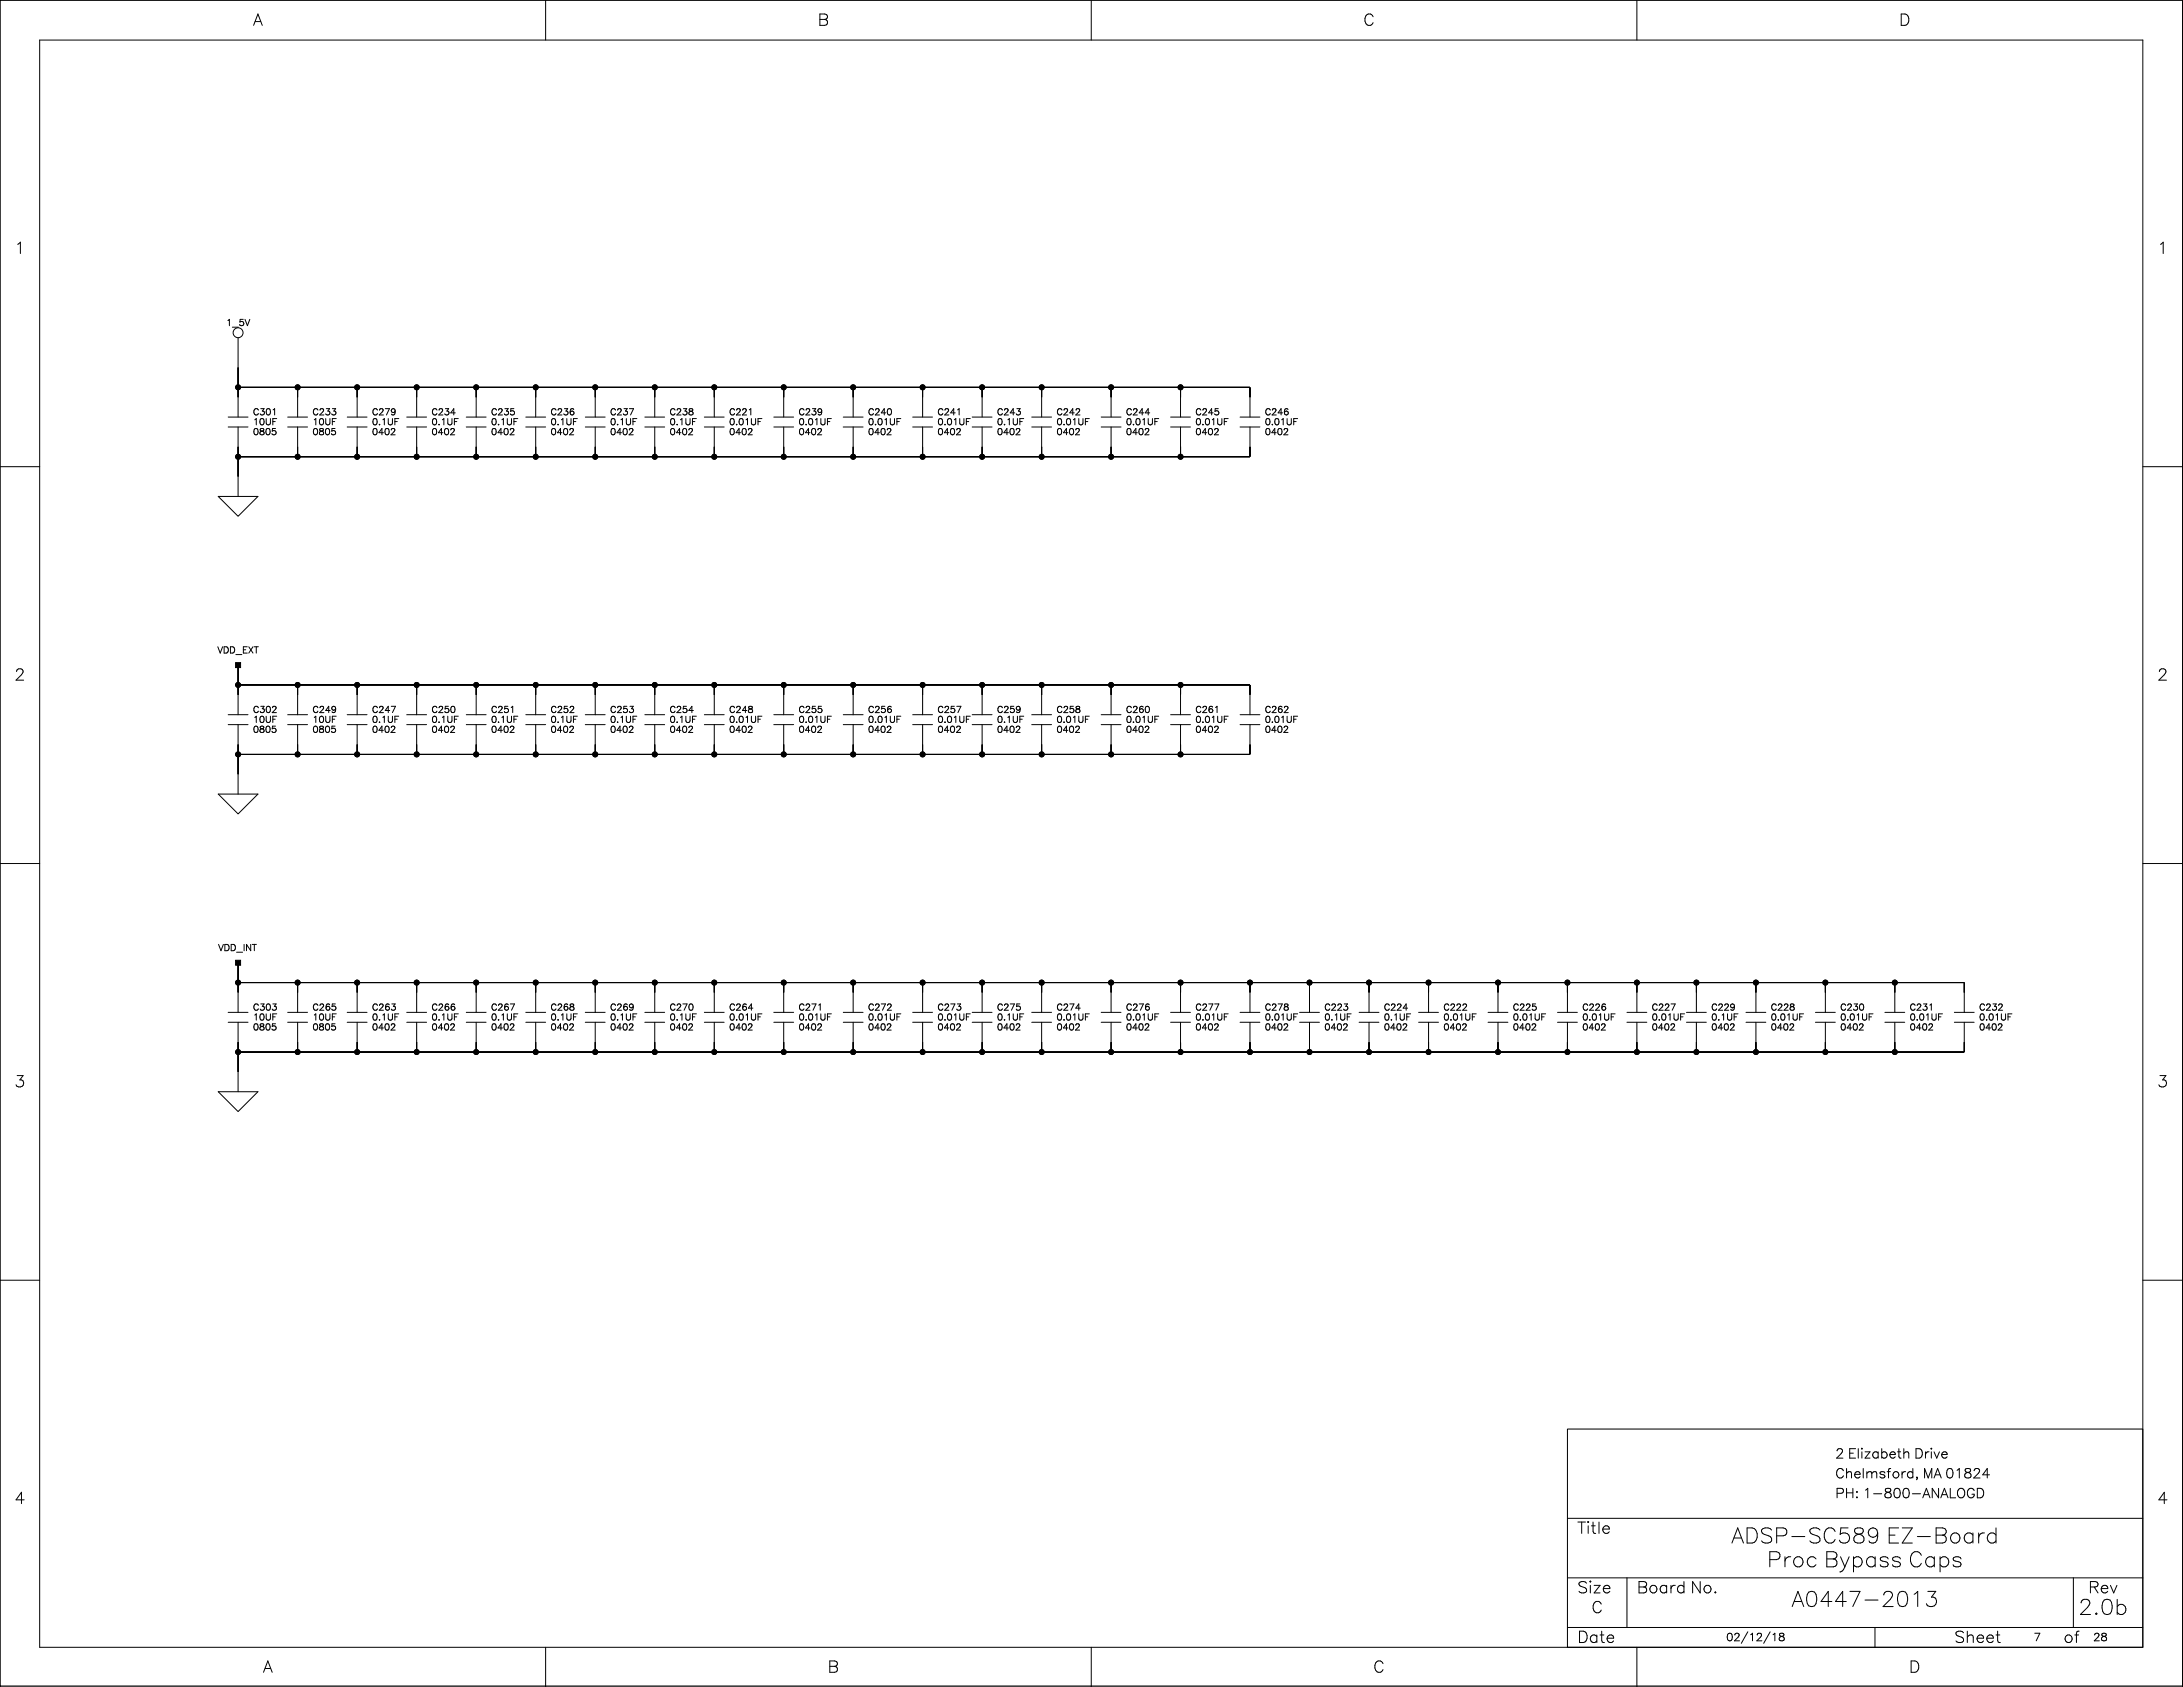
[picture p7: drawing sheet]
<svg xmlns="http://www.w3.org/2000/svg" width="559mm" height="432mm" viewBox="0 0 559 432" stroke-linecap="round" stroke-linejoin="round" font-family="sans-serif">
<defs><g id="words">
<g font-size="6">
<text x="443.2" y="393.9">ADSP-SC589 EZ-Boa</text>
<text x="505.8" y="393.9">r</text>
<text x="508.2" y="393.9">d</text>
<text x="452.3" y="400">Pr</text>
<text x="458.6" y="400">oc Bypa</text>
<text x="480.7" y="400">ss Ca</text>
<text x="495.9" y="400">ps</text>
<text x="458.6" y="410.1">A04</text>
<text x="469.3" y="410.1">4</text>
<text x="473" y="410.1">7-201</text>
<text x="492.6" y="410.1">3</text>
<text x="532" y="412.2">2.0b</text>
</g>
<g font-size="4.2">
<text x="64.8" y="5.7">A</text>
<text x="209.3" y="5.7">B</text>
<text x="349" y="5.7">C</text>
<text x="486.1" y="5.7">D</text>
<text x="3.7" y="64.1">1</text>
<text x="552.2" y="64.1">1</text>
<text x="3.7" y="173.3">2</text>
<text x="552.2" y="173.3">2</text>
<text x="3.7" y="277.5">3</text>
<text x="552.2" y="277.5">3</text>
<text x="3.7" y="384.1">4</text>
<text x="552.2" y="384.1">4</text>
<text x="403.8" y="391.7">T</text>
<text x="408.8" y="391.7">l</text>
<text x="409.9" y="391.7">e</text>
<text x="403.8" y="407">Size</text>
<text x="419" y="407">Board</text>
<text x="432.7" y="407">N</text>
<text x="435.8" y="407">o.</text>
<text x="534.5" y="407">Rev</text>
<text x="407.4" y="412">C</text>
<text x="403.8" y="419.7">Dat</text>
<text x="411" y="419.7">e</text>
<text x="500.3" y="419.7">Sheet</text>
<text x="528.2" y="419.7">of</text>
<text x="67.3" y="427.3">A</text>
<text x="211.9" y="427.3">B</text>
<text x="351.5" y="427.3">C</text>
<text x="488.7" y="427.3">D</text>
</g>
<g font-size="3.5">
<text x="469.8" y="372.6">2 El</text>
<text x="469.8" y="377.6">Chel</text>
<text x="476.1" y="372.6">izabeth Drive</text>
<text x="477.4" y="377.6">msford</text>
<text x="490.1" y="377.6">, M</text>
<text x="495" y="377.6">A 01</text>
<text x="502.6" y="377.6">824</text>
<text x="469.8" y="382.7">PH</text>
<text x="474.8" y="382.7">: 1</text>
<text x="479.1" y="382.7">-800-AN</text>
<text x="496.7" y="382.7">ALOGD</text>
</g>
<g font-size="2.8">
<text x="441.9" y="419.4">02/12/18</text>
<text x="520.6" y="419.4">7</text>
<text x="535.8" y="419.4">28</text>
</g>
<g font-size="2.5">
<text x="57.9" y="82.8">1_5V</text>
<text x="64.8" y="105.7">C301</text>
<text x="80" y="105.7">C233</text>
<text x="95.2" y="105.7">C279</text>
<text x="110.5" y="105.7">C234</text>
<text x="125.7" y="105.7">C235</text>
<text x="140.9" y="105.7">C236</text>
<text x="156.2" y="105.7">C237</text>
<text x="171.4" y="105.7">C238</text>
<text x="186.6" y="105.7">C221</text>
<text x="204.4" y="105.7">C239</text>
<text x="222.2" y="105.7">C240</text>
<text x="240" y="105.7">C241</text>
<text x="255.2" y="105.7">C243</text>
<text x="270.4" y="105.7">C242</text>
<text x="288.2" y="105.7">C244</text>
<text x="306" y="105.7">C245</text>
<text x="323.8" y="105.7">C246</text>
<text x="64.8" y="110.8">0805</text>
<text x="64.8" y="108.2">10UF</text>
<text x="80" y="108.2">10UF</text>
<text x="80" y="110.8">0805</text>
<text x="95.2" y="108.2">0.1UF</text>
<text x="95.2" y="110.8">0402</text>
<text x="110.5" y="108.2">0.1UF</text>
<text x="110.5" y="110.8">0402</text>
<text x="125.7" y="108.2">0.1UF</text>
<text x="125.7" y="110.8">0402</text>
<text x="140.9" y="108.2">0.1UF</text>
<text x="140.9" y="110.8">0402</text>
<text x="156.2" y="108.2">0.1UF</text>
<text x="156.2" y="110.8">0402</text>
<text x="171.4" y="108.2">0.1UF</text>
<text x="171.4" y="110.8">0402</text>
<text x="186.6" y="108.2">0.01UF</text>
<text x="186.6" y="110.8">0402</text>
<text x="204.4" y="108.2">0.01UF</text>
<text x="204.4" y="110.8">0402</text>
<text x="222.2" y="108.2">0.01UF</text>
<text x="222.2" y="110.8">0402</text>
<text x="240" y="108.2">0.01UF</text>
<text x="240" y="110.8">0402</text>
<text x="255.2" y="108.2">0.1UF</text>
<text x="255.2" y="110.8">0402</text>
<text x="270.4" y="108.2">0.01UF</text>
<text x="270.4" y="110.8">0402</text>
<text x="288.2" y="108.2">0.01UF</text>
<text x="288.2" y="110.8">0402</text>
<text x="306" y="108.2">0.01UF</text>
<text x="306" y="110.8">0402</text>
<text x="323.8" y="108.2">0.01UF</text>
<text x="323.8" y="110.8">0402</text>
<text x="55.7" y="166.6">VDD_EXT</text>
<text x="64.8" y="184.4">10UF</text>
<text x="64.8" y="181.9">C302</text>
<text x="80" y="181.9">C249</text>
<text x="80" y="184.4">10UF</text>
<text x="95.2" y="184.4">0.1UF</text>
<text x="95.2" y="181.9">C247</text>
<text x="110.5" y="184.4">0.1UF</text>
<text x="110.5" y="181.9">C250</text>
<text x="125.7" y="184.4">0.1UF</text>
<text x="125.7" y="181.9">C251</text>
<text x="140.9" y="184.4">0.1UF</text>
<text x="140.9" y="181.9">C252</text>
<text x="156.2" y="184.4">0.1UF</text>
<text x="156.2" y="181.9">C253</text>
<text x="171.4" y="184.4">0.1UF</text>
<text x="171.4" y="181.9">C254</text>
<text x="186.6" y="181.9">C248</text>
<text x="186.6" y="184.4">0.01UF</text>
<text x="204.4" y="181.9">C255</text>
<text x="204.4" y="184.4">0.01UF</text>
<text x="222.2" y="181.9">C256</text>
<text x="222.2" y="184.4">0.01UF</text>
<text x="240" y="181.9">C257</text>
<text x="240" y="184.4">0.01UF</text>
<text x="255.2" y="184.4">0.1UF</text>
<text x="255.2" y="181.9">C259</text>
<text x="270.4" y="181.9">C258</text>
<text x="270.4" y="184.4">0.01UF</text>
<text x="288.2" y="181.9">C260</text>
<text x="288.2" y="184.4">0.01UF</text>
<text x="306" y="181.9">C261</text>
<text x="306" y="184.4">0.01UF</text>
<text x="323.8" y="181.9">C262</text>
<text x="323.8" y="184.4">0.01UF</text>
<text x="64.8" y="186.9">0805</text>
<text x="80" y="186.9">0805</text>
<text x="95.2" y="186.9">0402</text>
<text x="110.5" y="186.9">0402</text>
<text x="125.7" y="186.9">0402</text>
<text x="140.9" y="186.9">0402</text>
<text x="156.2" y="186.9">0402</text>
<text x="171.4" y="186.9">0402</text>
<text x="186.6" y="186.9">0402</text>
<text x="204.4" y="186.9">0402</text>
<text x="222.2" y="186.9">0402</text>
<text x="240" y="186.9">0402</text>
<text x="255.2" y="186.9">0402</text>
<text x="270.4" y="186.9">0402</text>
<text x="288.2" y="186.9">0402</text>
<text x="306" y="186.9">0402</text>
<text x="323.8" y="186.9">0402</text>
<text x="55.9" y="242.8">VDD_INT</text>
<text x="64.8" y="263.1">0805</text>
<text x="64.8" y="258">C303</text>
<text x="64.8" y="260.6">10UF</text>
<text x="80" y="258">C265</text>
<text x="80" y="260.6">10UF</text>
<text x="80" y="263.1">0805</text>
<text x="95.2" y="260.6">0.1UF</text>
<text x="95.2" y="258">C263</text>
<text x="95.2" y="263.1">0402</text>
<text x="110.5" y="260.6">0.1UF</text>
<text x="110.5" y="258">C266</text>
<text x="110.5" y="263.1">0402</text>
<text x="125.7" y="260.6">0.1UF</text>
<text x="125.7" y="258">C267</text>
<text x="125.7" y="263.1">0402</text>
<text x="140.9" y="260.6">0.1UF</text>
<text x="140.9" y="258">C268</text>
<text x="140.9" y="263.1">0402</text>
<text x="156.2" y="260.6">0.1UF</text>
<text x="156.2" y="258">C269</text>
<text x="156.2" y="263.1">0402</text>
<text x="171.4" y="260.6">0.1UF</text>
<text x="171.4" y="258">C270</text>
<text x="171.4" y="263.1">0402</text>
<text x="186.6" y="258">C264</text>
<text x="186.6" y="260.6">0.01UF</text>
<text x="186.6" y="263.1">0402</text>
<text x="204.4" y="258">C271</text>
<text x="204.4" y="260.6">0.01UF</text>
<text x="204.4" y="263.1">0402</text>
<text x="222.2" y="258">C272</text>
<text x="222.2" y="260.6">0.01UF</text>
<text x="222.2" y="263.1">0402</text>
<text x="240" y="258">C273</text>
<text x="240" y="260.6">0.01UF</text>
<text x="240" y="263.1">0402</text>
<text x="255.2" y="260.6">0.1UF</text>
<text x="255.2" y="258">C275</text>
<text x="255.2" y="263.1">0402</text>
<text x="270.4" y="258">C274</text>
<text x="270.4" y="260.6">0.01UF</text>
<text x="270.4" y="263.1">0402</text>
<text x="288.2" y="258">C276</text>
<text x="288.2" y="260.6">0.01UF</text>
<text x="288.2" y="263.1">0402</text>
<text x="306" y="258">C277</text>
<text x="306" y="260.6">0.01UF</text>
<text x="306" y="263.1">0402</text>
<text x="323.8" y="258">C278</text>
<text x="323.8" y="260.6">0.01UF</text>
<text x="323.8" y="263.1">0402</text>
<text x="339" y="258">C223</text>
<text x="339" y="260.6">0.1UF</text>
<text x="339" y="263.1">0402</text>
<text x="354.2" y="258">C224</text>
<text x="354.2" y="260.6">0.1UF</text>
<text x="354.2" y="263.1">0402</text>
<text x="369.5" y="260.6">0.01UF</text>
<text x="369.5" y="258">C222</text>
<text x="369.5" y="263.1">0402</text>
<text x="387.3" y="260.6">0.01UF</text>
<text x="387.3" y="258">C225</text>
<text x="387.3" y="263.1">0402</text>
<text x="405" y="260.6">0.01UF</text>
<text x="405" y="258">C226</text>
<text x="405" y="263.1">0402</text>
<text x="422.8" y="260.6">0.01UF</text>
<text x="422.8" y="258">C227</text>
<text x="422.8" y="263.1">0402</text>
<text x="438.1" y="258">C229</text>
<text x="438.1" y="260.6">0.1UF</text>
<text x="438.1" y="263.1">0402</text>
<text x="453.3" y="260.6">0.01UF</text>
<text x="453.3" y="258">C228</text>
<text x="453.3" y="263.1">0402</text>
<text x="471.1" y="260.6">0.01UF</text>
<text x="471.1" y="258">C230</text>
<text x="471.1" y="263.1">0402</text>
<text x="488.8" y="260.6">0.01UF</text>
<text x="488.8" y="258">C231</text>
<text x="488.8" y="263.1">0402</text>
<text x="506.6" y="260.6">0.01UF</text>
<text x="506.6" y="258">C232</text>
<text x="506.6" y="263.1">0402</text>
</g>
</g></defs>
<g fill="none" stroke="#000" stroke-width=".26">
<path d="M558.7 -.1v431.6h-558.7v-431.5M0 .1h558.7v431.7h-558.7zM10.2 10.3h538.3v411.3h-538.3zM139.7 .1v10.2M279.3 .1v10.2M419 .1v10.2M60.9 99.1h259.1v7.7M60.9 86.4v20.4M76.2 99.1v7.7M91.4 99.1v7.7M106.7 99.1v7.7M121.9 99.1v7.7"/>
<path d="M137.1 99.1v7.7M152.4 99.1v7.7M167.6 99.1v7.7M182.8 99.1v7.7M200.6 99.1v7.7M218.4 99.1v7.7M236.2 99.1v7.7M251.4 99.1v7.7M266.6 99.1v7.7M284.4 99.1v7.7M302.2 99.1v7.7M0 119.5h10.2"/>
<path d="M58.4 106.8h5.1M58.4 109.3h5.1M60.9 109.3v17.8M73.6 106.8h5.1M73.6 109.3h5.1M76.2 109.3v7.6M88.9 106.8h5.1M88.9 109.3h5.1M91.4 109.3v7.6M104.1 106.8h5.1M104.1 109.3h5.1M106.7 109.3v7.6"/>
<path d="M119.4 106.8h5M119.4 109.3h5M121.9 109.3v7.6M134.6 106.8h5.1M134.6 109.3h5.1M137.1 109.3v7.6M149.8 106.8h5.1M149.8 109.3h5.1M152.4 109.3v7.6M165.1 106.8h5M165.1 109.3h5M167.6 109.3v7.6"/>
<path d="M180.3 106.8h5.1M180.3 109.3h5.1M182.8 109.3v7.6M198.1 106.8h5.1M198.1 109.3h5.1M200.6 109.3v7.6M215.9 106.8h5M215.9 109.3h5M218.4 109.3v7.6M233.6 106.8h5.1M233.6 109.3h5.1M236.2 109.3v7.6"/>
<path d="M248.9 106.8h5M248.9 109.3h5M251.4 109.3v7.6M264.1 106.8h5.1M264.1 109.3h5.1M266.6 109.3v7.6M281.9 106.8h5.1M281.9 109.3h5.1M284.4 109.3v7.6M299.7 106.8h5M299.7 109.3h5M302.2 109.3v7.6"/>
<path d="M317.4 106.8h5.1M317.4 109.3h5.1M320 109.3v7.6h-259.1M548.5 119.5h10.2M55.9 127.1h10.1l-5.1 5zM60.9 175.3h259.1v7.6M60.9 170.2v12.7M76.2 175.3v7.6M91.4 175.3v7.6M106.7 175.3v7.6M121.9 175.3v7.6M137.1 175.3v7.6"/>
<path d="M152.4 175.3v7.6M167.6 175.3v7.6M182.8 175.3v7.6M200.6 175.3v7.6M218.4 175.3v7.6M236.2 175.3v7.6M251.4 175.3v7.6M266.6 175.3v7.6M284.4 175.3v7.6M302.2 175.3v7.6M58.4 182.9h5.1M58.4 185.5h5.1"/>
<path d="M60.9 185.5v17.8M73.6 182.9h5.1M73.6 185.5h5.1M76.2 185.5v7.6M88.9 182.9h5.1M88.9 185.5h5.1M91.4 185.5v7.6M104.1 182.9h5.1M104.1 185.5h5.1M106.7 185.5v7.6M119.4 182.9h5M119.4 185.5h5"/>
<path d="M121.9 185.5v7.6M134.6 182.9h5.1M134.6 185.5h5.1M137.1 185.5v7.6M149.8 182.9h5.1M149.8 185.5h5.1M152.4 185.5v7.6M165.1 182.9h5M165.1 185.5h5M167.6 185.5v7.6M180.3 182.9h5.1M180.3 185.5h5.1"/>
<path d="M182.8 185.5v7.6M198.1 182.9h5.1M198.1 185.5h5.1M200.6 185.5v7.6M215.9 182.9h5M215.9 185.5h5M218.4 185.5v7.6M233.6 182.9h5.1M233.6 185.5h5.1M236.2 185.5v7.6M248.9 182.9h5M248.9 185.5h5"/>
<path d="M251.4 185.5v7.6M264.1 182.9h5.1M264.1 185.5h5.1M266.6 185.5v7.6M281.9 182.9h5.1M281.9 185.5h5.1M284.4 185.5v7.6M299.7 182.9h5M299.7 185.5h5M302.2 185.5v7.6M317.4 182.9h5.1M317.4 185.5h5.1"/>
<path d="M320 185.5v7.6h-259.1M55.9 203.3h10.1l-5.1 5zM0 221h10.2M548.5 221h10.2M58.4 259.1h5.1M60.9 246.4v12.7M60.9 251.5h441.9v7.6M73.6 259.1h5.1M76.2 251.5v7.6M88.9 259.1h5.1M91.4 251.5v7.6M104.1 259.1h5.1"/>
<path d="M106.7 251.5v7.6M119.4 259.1h5M121.9 251.5v7.6M134.6 259.1h5.1M137.1 251.5v7.6M149.8 259.1h5.1M152.4 251.5v7.6M165.1 259.1h5M167.6 251.5v7.6M180.3 259.1h5.1M182.8 251.5v7.6M198.1 259.1h5.1"/>
<path d="M200.6 251.5v7.6M215.9 259.1h5M218.4 251.5v7.6M233.6 259.1h5.1M236.2 251.5v7.6M248.9 259.1h5M251.4 251.5v7.6M264.1 259.1h5.1M266.6 251.5v7.6M281.9 259.1h5.1M284.4 251.5v7.6M299.7 259.1h5"/>
<path d="M302.2 251.5v7.6M317.4 259.1h5.1M320 251.5v7.6M332.7 259.1h5M335.2 251.5v7.6M347.9 259.1h5.1M350.4 251.5v7.6M363.1 259.1h5.1M365.7 251.5v7.6M380.9 259.1h5.1M383.5 251.5v7.6M398.7 259.1h5.1"/>
<path d="M401.2 251.5v7.6M416.5 259.1h5M419 251.5v7.6M431.7 259.1h5.1M434.2 251.5v7.6M446.9 259.1h5.1M449.5 251.5v7.6M464.7 259.1h5.1M467.3 251.5v7.6M482.5 259.1h5.1M485 251.5v7.6M500.3 259.1h5"/>
<path d="M55.9 279.4h10.1l-5.1 5.1zM58.4 261.7h5.1M60.9 261.7v17.7M73.6 261.7h5.1M76.2 261.7v7.6M88.9 261.7h5.1M91.4 261.7v7.6M104.1 261.7h5.1M106.7 261.7v7.6M119.4 261.7h5M121.9 261.7v7.6M134.6 261.7h5.1"/>
<path d="M137.1 261.7v7.6M149.8 261.7h5.1M152.4 261.7v7.6M165.1 261.7h5M167.6 261.7v7.6M180.3 261.7h5.1M182.8 261.7v7.6M198.1 261.7h5.1M200.6 261.7v7.6M215.9 261.7h5M218.4 261.7v7.6M233.6 261.7h5.1"/>
<path d="M236.2 261.7v7.6M248.9 261.7h5M251.4 261.7v7.6M264.1 261.7h5.1M266.6 261.7v7.6M281.9 261.7h5.1M284.4 261.7v7.6M299.7 261.7h5M302.2 261.7v7.6M317.4 261.7h5.1M320 261.7v7.6M332.7 261.7h5"/>
<path d="M335.2 261.7v7.6M347.9 261.7h5.1M350.4 261.7v7.6M363.1 261.7h5.1M365.7 261.7v7.6M380.9 261.7h5.1M383.5 261.7v7.6M398.7 261.7h5.1M401.2 261.7v7.6M416.5 261.7h5M419 261.7v7.6M431.7 261.7h5.1"/>
<path d="M434.2 261.7v7.6M446.9 261.7h5.1M449.5 261.7v7.6M464.7 261.7h5.1M467.3 261.7v7.6M482.5 261.7h5.1M485 261.7v7.6M500.3 261.7h5M502.8 261.7v7.6h-441.9M0 327.7h10.2M548.5 327.7h10.2M401.2 365.8h147.3v55.8h-147.3z"/>
<path d="M401.2 388.6h147.3M407.4 390.5h.9M401.2 403.9h147.3M401.2 416.6h147.3M416.5 403.9v12.7M447.4 417.7l-1.7 2.9M453.1 417.7l-1.6 2.9M480 416.6v5M530.7 403.9v12.7M139.7 421.6v10.2M279.3 421.6v10.2M419 421.6v10.2"/>
<circle cx="60.9" cy="99.1" r=".63"/>
<circle cx="60.9" cy="85.2" r="1.27"/>
<circle cx="76.2" cy="99.1" r=".63"/>
<circle cx="91.4" cy="99.1" r=".63"/>
<circle cx="106.7" cy="99.1" r=".63"/>
<circle cx="121.9" cy="99.1" r=".63"/>
<circle cx="137.1" cy="99.1" r=".63"/>
<circle cx="152.4" cy="99.1" r=".63"/>
<circle cx="167.6" cy="99.1" r=".63"/>
<circle cx="182.8" cy="99.1" r=".63"/>
<circle cx="200.6" cy="99.1" r=".63"/>
<circle cx="218.4" cy="99.1" r=".63"/>
<circle cx="236.2" cy="99.1" r=".63"/>
<circle cx="251.4" cy="99.1" r=".63"/>
<circle cx="266.6" cy="99.1" r=".63"/>
<circle cx="284.4" cy="99.1" r=".63"/>
<circle cx="302.2" cy="99.1" r=".63"/>
<circle cx="60.9" cy="116.9" r=".63"/>
<circle cx="76.2" cy="116.9" r=".63"/>
<circle cx="91.4" cy="116.9" r=".63"/>
<circle cx="106.7" cy="116.9" r=".63"/>
<circle cx="121.9" cy="116.9" r=".63"/>
<circle cx="137.1" cy="116.9" r=".63"/>
<circle cx="152.4" cy="116.9" r=".63"/>
<circle cx="167.6" cy="116.9" r=".63"/>
<circle cx="182.8" cy="116.9" r=".63"/>
<circle cx="200.6" cy="116.9" r=".63"/>
<circle cx="218.4" cy="116.9" r=".63"/>
<circle cx="236.2" cy="116.9" r=".63"/>
<circle cx="251.4" cy="116.9" r=".63"/>
<circle cx="266.6" cy="116.9" r=".63"/>
<circle cx="284.4" cy="116.9" r=".63"/>
<circle cx="302.2" cy="116.9" r=".63"/>
<circle cx="60.9" cy="175.3" r=".63"/>
<circle cx="76.2" cy="175.3" r=".63"/>
<circle cx="91.4" cy="175.3" r=".63"/>
<circle cx="106.7" cy="175.3" r=".63"/>
<circle cx="121.9" cy="175.3" r=".63"/>
<circle cx="137.1" cy="175.3" r=".63"/>
<circle cx="152.4" cy="175.3" r=".63"/>
<circle cx="167.6" cy="175.3" r=".63"/>
<circle cx="182.8" cy="175.3" r=".63"/>
<circle cx="200.6" cy="175.3" r=".63"/>
<circle cx="218.4" cy="175.3" r=".63"/>
<circle cx="236.2" cy="175.3" r=".63"/>
<circle cx="251.4" cy="175.3" r=".63"/>
<circle cx="266.6" cy="175.3" r=".63"/>
<circle cx="284.4" cy="175.3" r=".63"/>
<circle cx="302.2" cy="175.3" r=".63"/>
<circle cx="60.9" cy="193.1" r=".63"/>
<circle cx="76.2" cy="193.1" r=".63"/>
<circle cx="91.4" cy="193.1" r=".63"/>
<circle cx="106.7" cy="193.1" r=".63"/>
<circle cx="121.9" cy="193.1" r=".63"/>
<circle cx="137.1" cy="193.1" r=".63"/>
<circle cx="152.4" cy="193.1" r=".63"/>
<circle cx="167.6" cy="193.1" r=".63"/>
<circle cx="182.8" cy="193.1" r=".63"/>
<circle cx="200.6" cy="193.1" r=".63"/>
<circle cx="218.4" cy="193.1" r=".63"/>
<circle cx="236.2" cy="193.1" r=".63"/>
<circle cx="251.4" cy="193.1" r=".63"/>
<circle cx="266.6" cy="193.1" r=".63"/>
<circle cx="284.4" cy="193.1" r=".63"/>
<circle cx="302.2" cy="193.1" r=".63"/>
<circle cx="60.9" cy="251.5" r=".63"/>
<circle cx="76.2" cy="251.5" r=".63"/>
<circle cx="91.4" cy="251.5" r=".63"/>
<circle cx="106.7" cy="251.5" r=".63"/>
<circle cx="121.9" cy="251.5" r=".63"/>
<circle cx="137.1" cy="251.5" r=".63"/>
<circle cx="152.4" cy="251.5" r=".63"/>
<circle cx="167.6" cy="251.5" r=".63"/>
<circle cx="182.8" cy="251.5" r=".63"/>
<circle cx="200.6" cy="251.5" r=".63"/>
<circle cx="218.4" cy="251.5" r=".63"/>
<circle cx="236.2" cy="251.5" r=".63"/>
<circle cx="251.4" cy="251.5" r=".63"/>
<circle cx="266.6" cy="251.5" r=".63"/>
<circle cx="284.4" cy="251.5" r=".63"/>
<circle cx="302.2" cy="251.5" r=".63"/>
<circle cx="320" cy="251.5" r=".63"/>
<circle cx="335.2" cy="251.5" r=".63"/>
<circle cx="350.4" cy="251.5" r=".63"/>
<circle cx="365.7" cy="251.5" r=".63"/>
<circle cx="383.5" cy="251.5" r=".63"/>
<circle cx="401.2" cy="251.5" r=".63"/>
<circle cx="419" cy="251.5" r=".63"/>
<circle cx="434.2" cy="251.5" r=".63"/>
<circle cx="449.5" cy="251.5" r=".63"/>
<circle cx="467.3" cy="251.5" r=".63"/>
<circle cx="485" cy="251.5" r=".63"/>
<circle cx="60.9" cy="269.3" r=".63"/>
<circle cx="76.2" cy="269.3" r=".63"/>
<circle cx="91.4" cy="269.3" r=".63"/>
<circle cx="106.7" cy="269.3" r=".63"/>
<circle cx="121.9" cy="269.3" r=".63"/>
<circle cx="137.1" cy="269.3" r=".63"/>
<circle cx="152.4" cy="269.3" r=".63"/>
<circle cx="167.6" cy="269.3" r=".63"/>
<circle cx="182.8" cy="269.3" r=".63"/>
<circle cx="200.6" cy="269.3" r=".63"/>
<circle cx="218.4" cy="269.3" r=".63"/>
<circle cx="236.2" cy="269.3" r=".63"/>
<circle cx="251.4" cy="269.3" r=".63"/>
<circle cx="266.6" cy="269.3" r=".63"/>
<circle cx="284.4" cy="269.3" r=".63"/>
<circle cx="302.2" cy="269.3" r=".63"/>
<circle cx="320" cy="269.3" r=".63"/>
<circle cx="335.2" cy="269.3" r=".63"/>
<circle cx="350.4" cy="269.3" r=".63"/>
<circle cx="365.7" cy="269.3" r=".63"/>
<circle cx="383.5" cy="269.3" r=".63"/>
<circle cx="401.2" cy="269.3" r=".63"/>
<circle cx="419" cy="269.3" r=".63"/>
<circle cx="434.2" cy="269.3" r=".63"/>
<circle cx="449.5" cy="269.3" r=".63"/>
<circle cx="467.3" cy="269.3" r=".63"/>
<circle cx="485" cy="269.3" r=".63"/>
</g>
<g fill="#000" stroke="#000" stroke-width=".26">
<path d="M60.9 99.1v2.6z" fill-rule="evenodd"/>
<path d="M60.9 94.1v5z" fill-rule="evenodd"/>
<path d="M60.9 99.1h15.3z" fill-rule="evenodd"/>
<path d="M76.2 99.1v2.6z" fill-rule="evenodd"/>
<path d="M91.4 99.1v2.6z" fill-rule="evenodd"/>
<path d="M76.2 99.1h15.2z" fill-rule="evenodd"/>
<path d="M91.4 99.1h15.3z" fill-rule="evenodd"/>
<path d="M106.7 99.1v2.6z" fill-rule="evenodd"/>
<path d="M121.9 99.1v2.6z" fill-rule="evenodd"/>
<path d="M106.7 99.1h15.2z" fill-rule="evenodd"/>
<path d="M137.1 99.1v2.6z" fill-rule="evenodd"/>
<path d="M121.9 99.1h15.2z" fill-rule="evenodd"/>
<path d="M152.4 99.1v2.6z" fill-rule="evenodd"/>
<path d="M137.1 99.1h15.3z" fill-rule="evenodd"/>
<path d="M167.6 99.1v2.6z" fill-rule="evenodd"/>
<path d="M152.4 99.1h15.2z" fill-rule="evenodd"/>
<path d="M182.8 99.1v2.6z" fill-rule="evenodd"/>
<path d="M167.6 99.1h15.2z" fill-rule="evenodd"/>
<path d="M200.6 99.1v2.6z" fill-rule="evenodd"/>
<path d="M182.8 99.1h17.8z" fill-rule="evenodd"/>
<path d="M218.4 99.1v2.6z" fill-rule="evenodd"/>
<path d="M200.6 99.1h17.8z" fill-rule="evenodd"/>
<path d="M236.2 99.1v2.6z" fill-rule="evenodd"/>
<path d="M218.4 99.1h17.8z" fill-rule="evenodd"/>
<path d="M251.4 99.1v2.6z" fill-rule="evenodd"/>
<path d="M236.2 99.1h15.2z" fill-rule="evenodd"/>
<path d="M266.6 99.1v2.6z" fill-rule="evenodd"/>
<path d="M251.4 99.1h15.2z" fill-rule="evenodd"/>
<path d="M284.4 99.1v2.6z" fill-rule="evenodd"/>
<path d="M266.6 99.1h17.8z" fill-rule="evenodd"/>
<path d="M302.2 99.1v2.6z" fill-rule="evenodd"/>
<path d="M284.4 99.1h17.8z" fill-rule="evenodd"/>
<path d="M320 99.1v2.6z" fill-rule="evenodd"/>
<path d="M302.2 99.1h17.8z" fill-rule="evenodd"/>
<path d="M60.9 116.9v5.1z" fill-rule="evenodd"/>
<path d="M60.9 114.4v2.5z" fill-rule="evenodd"/>
<path d="M60.9 116.9h15.3z" fill-rule="evenodd"/>
<path d="M76.2 114.4v2.5z" fill-rule="evenodd"/>
<path d="M91.4 114.4v2.5z" fill-rule="evenodd"/>
<path d="M76.2 116.9h15.2z" fill-rule="evenodd"/>
<path d="M106.7 114.4v2.5z" fill-rule="evenodd"/>
<path d="M91.4 116.9h15.3z" fill-rule="evenodd"/>
<path d="M121.9 114.4v2.5z" fill-rule="evenodd"/>
<path d="M106.7 116.9h15.2z" fill-rule="evenodd"/>
<path d="M137.1 114.4v2.5z" fill-rule="evenodd"/>
<path d="M121.9 116.9h15.2z" fill-rule="evenodd"/>
<path d="M152.4 114.4v2.5z" fill-rule="evenodd"/>
<path d="M137.1 116.9h15.3z" fill-rule="evenodd"/>
<path d="M167.6 114.4v2.5z" fill-rule="evenodd"/>
<path d="M152.4 116.9h15.2z" fill-rule="evenodd"/>
<path d="M182.8 114.4v2.5z" fill-rule="evenodd"/>
<path d="M167.6 116.9h15.2z" fill-rule="evenodd"/>
<path d="M200.6 114.4v2.5z" fill-rule="evenodd"/>
<path d="M182.8 116.9h17.8z" fill-rule="evenodd"/>
<path d="M218.4 114.4v2.5z" fill-rule="evenodd"/>
<path d="M200.6 116.9h17.8z" fill-rule="evenodd"/>
<path d="M236.2 114.4v2.5z" fill-rule="evenodd"/>
<path d="M218.4 116.9h17.8z" fill-rule="evenodd"/>
<path d="M251.4 114.4v2.5z" fill-rule="evenodd"/>
<path d="M236.2 116.9h15.2z" fill-rule="evenodd"/>
<path d="M266.6 114.4v2.5z" fill-rule="evenodd"/>
<path d="M251.4 116.9h15.2z" fill-rule="evenodd"/>
<path d="M284.4 114.4v2.5z" fill-rule="evenodd"/>
<path d="M266.6 116.9h17.8z" fill-rule="evenodd"/>
<path d="M302.2 114.4v2.5z" fill-rule="evenodd"/>
<path d="M284.4 116.9h17.8z" fill-rule="evenodd"/>
<path d="M320 114.4v2.5z" fill-rule="evenodd"/>
<path d="M302.2 116.9h17.8z" fill-rule="evenodd"/>
<path d="M60.3 169.6h1.3v1.3h-1.3z" fill-rule="evenodd"/>
<path d="M60.9 175.3v2.6z" fill-rule="evenodd"/>
<path d="M60.9 170.2v5.1z" fill-rule="evenodd"/>
<path d="M60.9 175.3h15.3z" fill-rule="evenodd"/>
<path d="M76.2 175.3v2.6z" fill-rule="evenodd"/>
<path d="M91.4 175.3v2.6z" fill-rule="evenodd"/>
<path d="M76.2 175.3h15.2z" fill-rule="evenodd"/>
<path d="M106.7 175.3v2.6z" fill-rule="evenodd"/>
<path d="M91.4 175.3h15.3z" fill-rule="evenodd"/>
<path d="M121.9 175.3v2.6z" fill-rule="evenodd"/>
<path d="M106.7 175.3h15.2z" fill-rule="evenodd"/>
<path d="M137.1 175.3v2.6z" fill-rule="evenodd"/>
<path d="M121.9 175.3h15.2z" fill-rule="evenodd"/>
<path d="M152.4 175.3v2.6z" fill-rule="evenodd"/>
<path d="M137.1 175.3h15.3z" fill-rule="evenodd"/>
<path d="M167.6 175.3v2.6z" fill-rule="evenodd"/>
<path d="M152.4 175.3h15.2z" fill-rule="evenodd"/>
<path d="M182.8 175.3v2.6z" fill-rule="evenodd"/>
<path d="M167.6 175.3h15.2z" fill-rule="evenodd"/>
<path d="M200.6 175.3v2.6z" fill-rule="evenodd"/>
<path d="M182.8 175.3h17.8z" fill-rule="evenodd"/>
<path d="M218.4 175.3v2.6z" fill-rule="evenodd"/>
<path d="M200.6 175.3h17.8z" fill-rule="evenodd"/>
<path d="M236.2 175.3v2.6z" fill-rule="evenodd"/>
<path d="M218.4 175.3h17.8z" fill-rule="evenodd"/>
<path d="M251.4 175.3v2.6z" fill-rule="evenodd"/>
<path d="M236.2 175.3h15.2z" fill-rule="evenodd"/>
<path d="M266.6 175.3v2.6z" fill-rule="evenodd"/>
<path d="M251.4 175.3h15.2z" fill-rule="evenodd"/>
<path d="M284.4 175.3v2.6z" fill-rule="evenodd"/>
<path d="M266.6 175.3h17.8z" fill-rule="evenodd"/>
<path d="M302.2 175.3v2.6z" fill-rule="evenodd"/>
<path d="M284.4 175.3h17.8z" fill-rule="evenodd"/>
<path d="M320 175.3v2.6z" fill-rule="evenodd"/>
<path d="M302.2 175.3h17.8z" fill-rule="evenodd"/>
<path d="M60.9 193.1v5.1z" fill-rule="evenodd"/>
<path d="M60.9 190.6v2.5z" fill-rule="evenodd"/>
<path d="M60.9 193.1h15.3z" fill-rule="evenodd"/>
<path d="M76.2 190.6v2.5z" fill-rule="evenodd"/>
<path d="M91.4 190.6v2.5z" fill-rule="evenodd"/>
<path d="M76.2 193.1h15.2z" fill-rule="evenodd"/>
<path d="M106.7 190.6v2.5z" fill-rule="evenodd"/>
<path d="M91.4 193.1h15.3z" fill-rule="evenodd"/>
<path d="M121.9 190.6v2.5z" fill-rule="evenodd"/>
<path d="M106.7 193.1h15.2z" fill-rule="evenodd"/>
<path d="M137.1 190.6v2.5z" fill-rule="evenodd"/>
<path d="M121.9 193.1h15.2z" fill-rule="evenodd"/>
<path d="M152.4 190.6v2.5z" fill-rule="evenodd"/>
<path d="M137.1 193.1h15.3z" fill-rule="evenodd"/>
<path d="M167.6 190.6v2.5z" fill-rule="evenodd"/>
<path d="M152.4 193.1h15.2z" fill-rule="evenodd"/>
<path d="M182.8 190.6v2.5z" fill-rule="evenodd"/>
<path d="M167.6 193.1h15.2z" fill-rule="evenodd"/>
<path d="M200.6 190.6v2.5z" fill-rule="evenodd"/>
<path d="M182.8 193.1h17.8z" fill-rule="evenodd"/>
<path d="M218.4 190.6v2.5z" fill-rule="evenodd"/>
<path d="M200.6 193.1h17.8z" fill-rule="evenodd"/>
<path d="M236.2 190.6v2.5z" fill-rule="evenodd"/>
<path d="M218.4 193.1h17.8z" fill-rule="evenodd"/>
<path d="M251.4 190.6v2.5z" fill-rule="evenodd"/>
<path d="M236.2 193.1h15.2z" fill-rule="evenodd"/>
<path d="M266.6 190.6v2.5z" fill-rule="evenodd"/>
<path d="M251.4 193.1h15.2z" fill-rule="evenodd"/>
<path d="M284.4 190.6v2.5z" fill-rule="evenodd"/>
<path d="M266.6 193.1h17.8z" fill-rule="evenodd"/>
<path d="M302.2 190.6v2.5z" fill-rule="evenodd"/>
<path d="M284.4 193.1h17.8z" fill-rule="evenodd"/>
<path d="M320 190.6v2.5z" fill-rule="evenodd"/>
<path d="M302.2 193.1h17.8z" fill-rule="evenodd"/>
<path d="M60.3 245.8h1.3v1.3h-1.3z" fill-rule="evenodd"/>
<path d="M60.9 246.4v5.1z" fill-rule="evenodd"/>
<path d="M60.9 251.5v2.5z" fill-rule="evenodd"/>
<path d="M76.2 251.5v2.5z" fill-rule="evenodd"/>
<path d="M60.9 251.5h15.3z" fill-rule="evenodd"/>
<path d="M91.4 251.5v2.5z" fill-rule="evenodd"/>
<path d="M76.2 251.5h15.2z" fill-rule="evenodd"/>
<path d="M106.7 251.5v2.5z" fill-rule="evenodd"/>
<path d="M91.4 251.5h15.3z" fill-rule="evenodd"/>
<path d="M121.9 251.5v2.5z" fill-rule="evenodd"/>
<path d="M106.7 251.5h15.2z" fill-rule="evenodd"/>
<path d="M137.1 251.5v2.5z" fill-rule="evenodd"/>
<path d="M121.9 251.5h15.2z" fill-rule="evenodd"/>
<path d="M152.4 251.5v2.5z" fill-rule="evenodd"/>
<path d="M137.1 251.5h15.3z" fill-rule="evenodd"/>
<path d="M167.6 251.5v2.5z" fill-rule="evenodd"/>
<path d="M152.4 251.5h15.2z" fill-rule="evenodd"/>
<path d="M182.8 251.5v2.5z" fill-rule="evenodd"/>
<path d="M167.6 251.5h15.2z" fill-rule="evenodd"/>
<path d="M200.6 251.5v2.5z" fill-rule="evenodd"/>
<path d="M182.8 251.5h17.8z" fill-rule="evenodd"/>
<path d="M218.4 251.5v2.5z" fill-rule="evenodd"/>
<path d="M200.6 251.5h17.8z" fill-rule="evenodd"/>
<path d="M236.2 251.5v2.5z" fill-rule="evenodd"/>
<path d="M218.4 251.5h17.8z" fill-rule="evenodd"/>
<path d="M251.4 251.5v2.5z" fill-rule="evenodd"/>
<path d="M236.2 251.5h15.2z" fill-rule="evenodd"/>
<path d="M266.6 251.5v2.5z" fill-rule="evenodd"/>
<path d="M251.4 251.5h15.2z" fill-rule="evenodd"/>
<path d="M284.4 251.5v2.5z" fill-rule="evenodd"/>
<path d="M266.6 251.5h17.8z" fill-rule="evenodd"/>
<path d="M302.2 251.5v2.5z" fill-rule="evenodd"/>
<path d="M284.4 251.5h17.8z" fill-rule="evenodd"/>
<path d="M320 251.5v2.5z" fill-rule="evenodd"/>
<path d="M302.2 251.5h17.8z" fill-rule="evenodd"/>
<path d="M335.2 251.5v2.5z" fill-rule="evenodd"/>
<path d="M320 251.5h15.2z" fill-rule="evenodd"/>
<path d="M350.4 251.5v2.5z" fill-rule="evenodd"/>
<path d="M335.2 251.5h15.2z" fill-rule="evenodd"/>
<path d="M365.7 251.5v2.5z" fill-rule="evenodd"/>
<path d="M350.4 251.5h15.3z" fill-rule="evenodd"/>
<path d="M383.5 251.5v2.5z" fill-rule="evenodd"/>
<path d="M365.7 251.5h17.8z" fill-rule="evenodd"/>
<path d="M401.2 251.5v2.5z" fill-rule="evenodd"/>
<path d="M383.5 251.5h17.7z" fill-rule="evenodd"/>
<path d="M419 251.5v2.5z" fill-rule="evenodd"/>
<path d="M401.2 251.5h17.8z" fill-rule="evenodd"/>
<path d="M434.2 251.5v2.5z" fill-rule="evenodd"/>
<path d="M419 251.5h15.2z" fill-rule="evenodd"/>
<path d="M449.5 251.5v2.5z" fill-rule="evenodd"/>
<path d="M434.2 251.5h15.3z" fill-rule="evenodd"/>
<path d="M467.3 251.5v2.5z" fill-rule="evenodd"/>
<path d="M449.5 251.5h17.8z" fill-rule="evenodd"/>
<path d="M485 251.5v2.5z" fill-rule="evenodd"/>
<path d="M467.3 251.5h17.7z" fill-rule="evenodd"/>
<path d="M502.8 251.5v2.5z" fill-rule="evenodd"/>
<path d="M485 251.5h17.8z" fill-rule="evenodd"/>
<path d="M60.9 269.3v5.1z" fill-rule="evenodd"/>
<path d="M60.9 266.7v2.6z" fill-rule="evenodd"/>
<path d="M60.9 269.3h15.3z" fill-rule="evenodd"/>
<path d="M76.2 266.7v2.6z" fill-rule="evenodd"/>
<path d="M76.2 269.3h15.2z" fill-rule="evenodd"/>
<path d="M91.4 266.7v2.6z" fill-rule="evenodd"/>
<path d="M91.4 269.3h15.3z" fill-rule="evenodd"/>
<path d="M106.7 266.7v2.6z" fill-rule="evenodd"/>
<path d="M106.7 269.3h15.2z" fill-rule="evenodd"/>
<path d="M121.9 266.7v2.6z" fill-rule="evenodd"/>
<path d="M121.9 269.3h15.2z" fill-rule="evenodd"/>
<path d="M137.1 266.7v2.6z" fill-rule="evenodd"/>
<path d="M152.4 266.7v2.6z" fill-rule="evenodd"/>
<path d="M137.1 269.3h15.3z" fill-rule="evenodd"/>
<path d="M152.4 269.3h15.2z" fill-rule="evenodd"/>
<path d="M167.6 266.7v2.6z" fill-rule="evenodd"/>
<path d="M167.6 269.3h15.2z" fill-rule="evenodd"/>
<path d="M182.8 266.7v2.6z" fill-rule="evenodd"/>
<path d="M182.8 269.3h17.8z" fill-rule="evenodd"/>
<path d="M200.6 266.7v2.6z" fill-rule="evenodd"/>
<path d="M200.6 269.3h17.8z" fill-rule="evenodd"/>
<path d="M218.4 266.7v2.6z" fill-rule="evenodd"/>
<path d="M218.4 269.3h17.8z" fill-rule="evenodd"/>
<path d="M236.2 266.7v2.6z" fill-rule="evenodd"/>
<path d="M236.2 269.3h15.2z" fill-rule="evenodd"/>
<path d="M251.4 266.7v2.6z" fill-rule="evenodd"/>
<path d="M251.4 269.3h15.2z" fill-rule="evenodd"/>
<path d="M266.6 266.7v2.6z" fill-rule="evenodd"/>
<path d="M266.6 269.3h17.8z" fill-rule="evenodd"/>
<path d="M284.4 266.7v2.6z" fill-rule="evenodd"/>
<path d="M284.4 269.3h17.8z" fill-rule="evenodd"/>
<path d="M302.2 266.7v2.6z" fill-rule="evenodd"/>
<path d="M302.2 269.3h17.8z" fill-rule="evenodd"/>
<path d="M320 266.7v2.6z" fill-rule="evenodd"/>
<path d="M335.2 266.7v2.6z" fill-rule="evenodd"/>
<path d="M320 269.3h15.2z" fill-rule="evenodd"/>
<path d="M350.4 266.7v2.6z" fill-rule="evenodd"/>
<path d="M335.2 269.3h15.2z" fill-rule="evenodd"/>
<path d="M365.7 266.7v2.6z" fill-rule="evenodd"/>
<path d="M350.4 269.3h15.3z" fill-rule="evenodd"/>
<path d="M383.5 266.7v2.6z" fill-rule="evenodd"/>
<path d="M365.7 269.3h17.8z" fill-rule="evenodd"/>
<path d="M401.2 266.7v2.6z" fill-rule="evenodd"/>
<path d="M383.5 269.3h17.7z" fill-rule="evenodd"/>
<path d="M419 266.7v2.6z" fill-rule="evenodd"/>
<path d="M401.2 269.3h17.8z" fill-rule="evenodd"/>
<path d="M434.2 266.7v2.6z" fill-rule="evenodd"/>
<path d="M419 269.3h15.2z" fill-rule="evenodd"/>
<path d="M449.5 266.7v2.6z" fill-rule="evenodd"/>
<path d="M434.2 269.3h15.3z" fill-rule="evenodd"/>
<path d="M467.3 266.7v2.6z" fill-rule="evenodd"/>
<path d="M449.5 269.3h17.8z" fill-rule="evenodd"/>
<path d="M485 266.7v2.6z" fill-rule="evenodd"/>
<path d="M467.3 269.3h17.7z" fill-rule="evenodd"/>
<path d="M485 269.3h17.8z" fill-rule="evenodd"/>
<path d="M502.8 266.7v2.6z" fill-rule="evenodd"/>
<circle cx="60.9" cy="99.1" r=".63"/>
<circle cx="76.2" cy="99.1" r=".63"/>
<circle cx="91.4" cy="99.1" r=".63"/>
<circle cx="106.7" cy="99.1" r=".63"/>
<circle cx="121.9" cy="99.1" r=".63"/>
<circle cx="137.1" cy="99.1" r=".63"/>
<circle cx="152.4" cy="99.1" r=".63"/>
<circle cx="167.6" cy="99.1" r=".63"/>
<circle cx="182.8" cy="99.1" r=".63"/>
<circle cx="200.6" cy="99.1" r=".63"/>
<circle cx="218.4" cy="99.1" r=".63"/>
<circle cx="236.2" cy="99.1" r=".63"/>
<circle cx="251.4" cy="99.1" r=".63"/>
<circle cx="266.6" cy="99.1" r=".63"/>
<circle cx="284.4" cy="99.1" r=".63"/>
<circle cx="302.2" cy="99.1" r=".63"/>
<circle cx="60.9" cy="116.9" r=".63"/>
<circle cx="76.2" cy="116.9" r=".63"/>
<circle cx="91.4" cy="116.9" r=".63"/>
<circle cx="106.7" cy="116.9" r=".63"/>
<circle cx="121.9" cy="116.9" r=".63"/>
<circle cx="137.1" cy="116.9" r=".63"/>
<circle cx="152.4" cy="116.9" r=".63"/>
<circle cx="167.6" cy="116.9" r=".63"/>
<circle cx="182.8" cy="116.9" r=".63"/>
<circle cx="200.6" cy="116.9" r=".63"/>
<circle cx="218.4" cy="116.9" r=".63"/>
<circle cx="236.2" cy="116.9" r=".63"/>
<circle cx="251.4" cy="116.9" r=".63"/>
<circle cx="266.6" cy="116.9" r=".63"/>
<circle cx="284.4" cy="116.9" r=".63"/>
<circle cx="302.2" cy="116.9" r=".63"/>
<circle cx="60.9" cy="175.3" r=".63"/>
<circle cx="76.2" cy="175.3" r=".63"/>
<circle cx="91.4" cy="175.3" r=".63"/>
<circle cx="106.7" cy="175.3" r=".63"/>
<circle cx="121.9" cy="175.3" r=".63"/>
<circle cx="137.1" cy="175.3" r=".63"/>
<circle cx="152.4" cy="175.3" r=".63"/>
<circle cx="167.6" cy="175.3" r=".63"/>
<circle cx="182.8" cy="175.3" r=".63"/>
<circle cx="200.6" cy="175.3" r=".63"/>
<circle cx="218.4" cy="175.3" r=".63"/>
<circle cx="236.2" cy="175.3" r=".63"/>
<circle cx="251.4" cy="175.3" r=".63"/>
<circle cx="266.6" cy="175.3" r=".63"/>
<circle cx="284.4" cy="175.3" r=".63"/>
<circle cx="302.2" cy="175.3" r=".63"/>
<circle cx="60.9" cy="193.1" r=".63"/>
<circle cx="76.2" cy="193.1" r=".63"/>
<circle cx="91.4" cy="193.1" r=".63"/>
<circle cx="106.7" cy="193.1" r=".63"/>
<circle cx="121.9" cy="193.1" r=".63"/>
<circle cx="137.1" cy="193.1" r=".63"/>
<circle cx="152.4" cy="193.1" r=".63"/>
<circle cx="167.6" cy="193.1" r=".63"/>
<circle cx="182.8" cy="193.1" r=".63"/>
<circle cx="200.6" cy="193.1" r=".63"/>
<circle cx="218.4" cy="193.1" r=".63"/>
<circle cx="236.2" cy="193.1" r=".63"/>
<circle cx="251.4" cy="193.1" r=".63"/>
<circle cx="266.6" cy="193.1" r=".63"/>
<circle cx="284.4" cy="193.1" r=".63"/>
<circle cx="302.2" cy="193.1" r=".63"/>
<circle cx="60.9" cy="251.5" r=".63"/>
<circle cx="76.2" cy="251.5" r=".63"/>
<circle cx="91.4" cy="251.5" r=".63"/>
<circle cx="106.7" cy="251.5" r=".63"/>
<circle cx="121.9" cy="251.5" r=".63"/>
<circle cx="137.1" cy="251.5" r=".63"/>
<circle cx="152.4" cy="251.5" r=".63"/>
<circle cx="167.6" cy="251.5" r=".63"/>
<circle cx="182.8" cy="251.5" r=".63"/>
<circle cx="200.6" cy="251.5" r=".63"/>
<circle cx="218.4" cy="251.5" r=".63"/>
<circle cx="236.2" cy="251.5" r=".63"/>
<circle cx="251.4" cy="251.5" r=".63"/>
<circle cx="266.6" cy="251.5" r=".63"/>
<circle cx="284.4" cy="251.5" r=".63"/>
<circle cx="302.2" cy="251.5" r=".63"/>
<circle cx="320" cy="251.5" r=".63"/>
<circle cx="335.2" cy="251.5" r=".63"/>
<circle cx="350.4" cy="251.5" r=".63"/>
<circle cx="365.7" cy="251.5" r=".63"/>
<circle cx="383.5" cy="251.5" r=".63"/>
<circle cx="401.2" cy="251.5" r=".63"/>
<circle cx="419" cy="251.5" r=".63"/>
<circle cx="434.2" cy="251.5" r=".63"/>
<circle cx="449.5" cy="251.5" r=".63"/>
<circle cx="467.3" cy="251.5" r=".63"/>
<circle cx="485" cy="251.5" r=".63"/>
<circle cx="60.9" cy="269.3" r=".63"/>
<circle cx="76.2" cy="269.3" r=".63"/>
<circle cx="91.4" cy="269.3" r=".63"/>
<circle cx="106.7" cy="269.3" r=".63"/>
<circle cx="121.9" cy="269.3" r=".63"/>
<circle cx="137.1" cy="269.3" r=".63"/>
<circle cx="152.4" cy="269.3" r=".63"/>
<circle cx="167.6" cy="269.3" r=".63"/>
<circle cx="182.8" cy="269.3" r=".63"/>
<circle cx="200.6" cy="269.3" r=".63"/>
<circle cx="218.4" cy="269.3" r=".63"/>
<circle cx="236.2" cy="269.3" r=".63"/>
<circle cx="251.4" cy="269.3" r=".63"/>
<circle cx="266.6" cy="269.3" r=".63"/>
<circle cx="284.4" cy="269.3" r=".63"/>
<circle cx="302.2" cy="269.3" r=".63"/>
<circle cx="320" cy="269.3" r=".63"/>
<circle cx="335.2" cy="269.3" r=".63"/>
<circle cx="350.4" cy="269.3" r=".63"/>
<circle cx="365.7" cy="269.3" r=".63"/>
<circle cx="383.5" cy="269.3" r=".63"/>
<circle cx="401.2" cy="269.3" r=".63"/>
<circle cx="419" cy="269.3" r=".63"/>
<circle cx="434.2" cy="269.3" r=".63"/>
<circle cx="449.5" cy="269.3" r=".63"/>
<circle cx="467.3" cy="269.3" r=".63"/>
<circle cx="485" cy="269.3" r=".63"/>
</g>
<use href="#words"/>
</svg>
